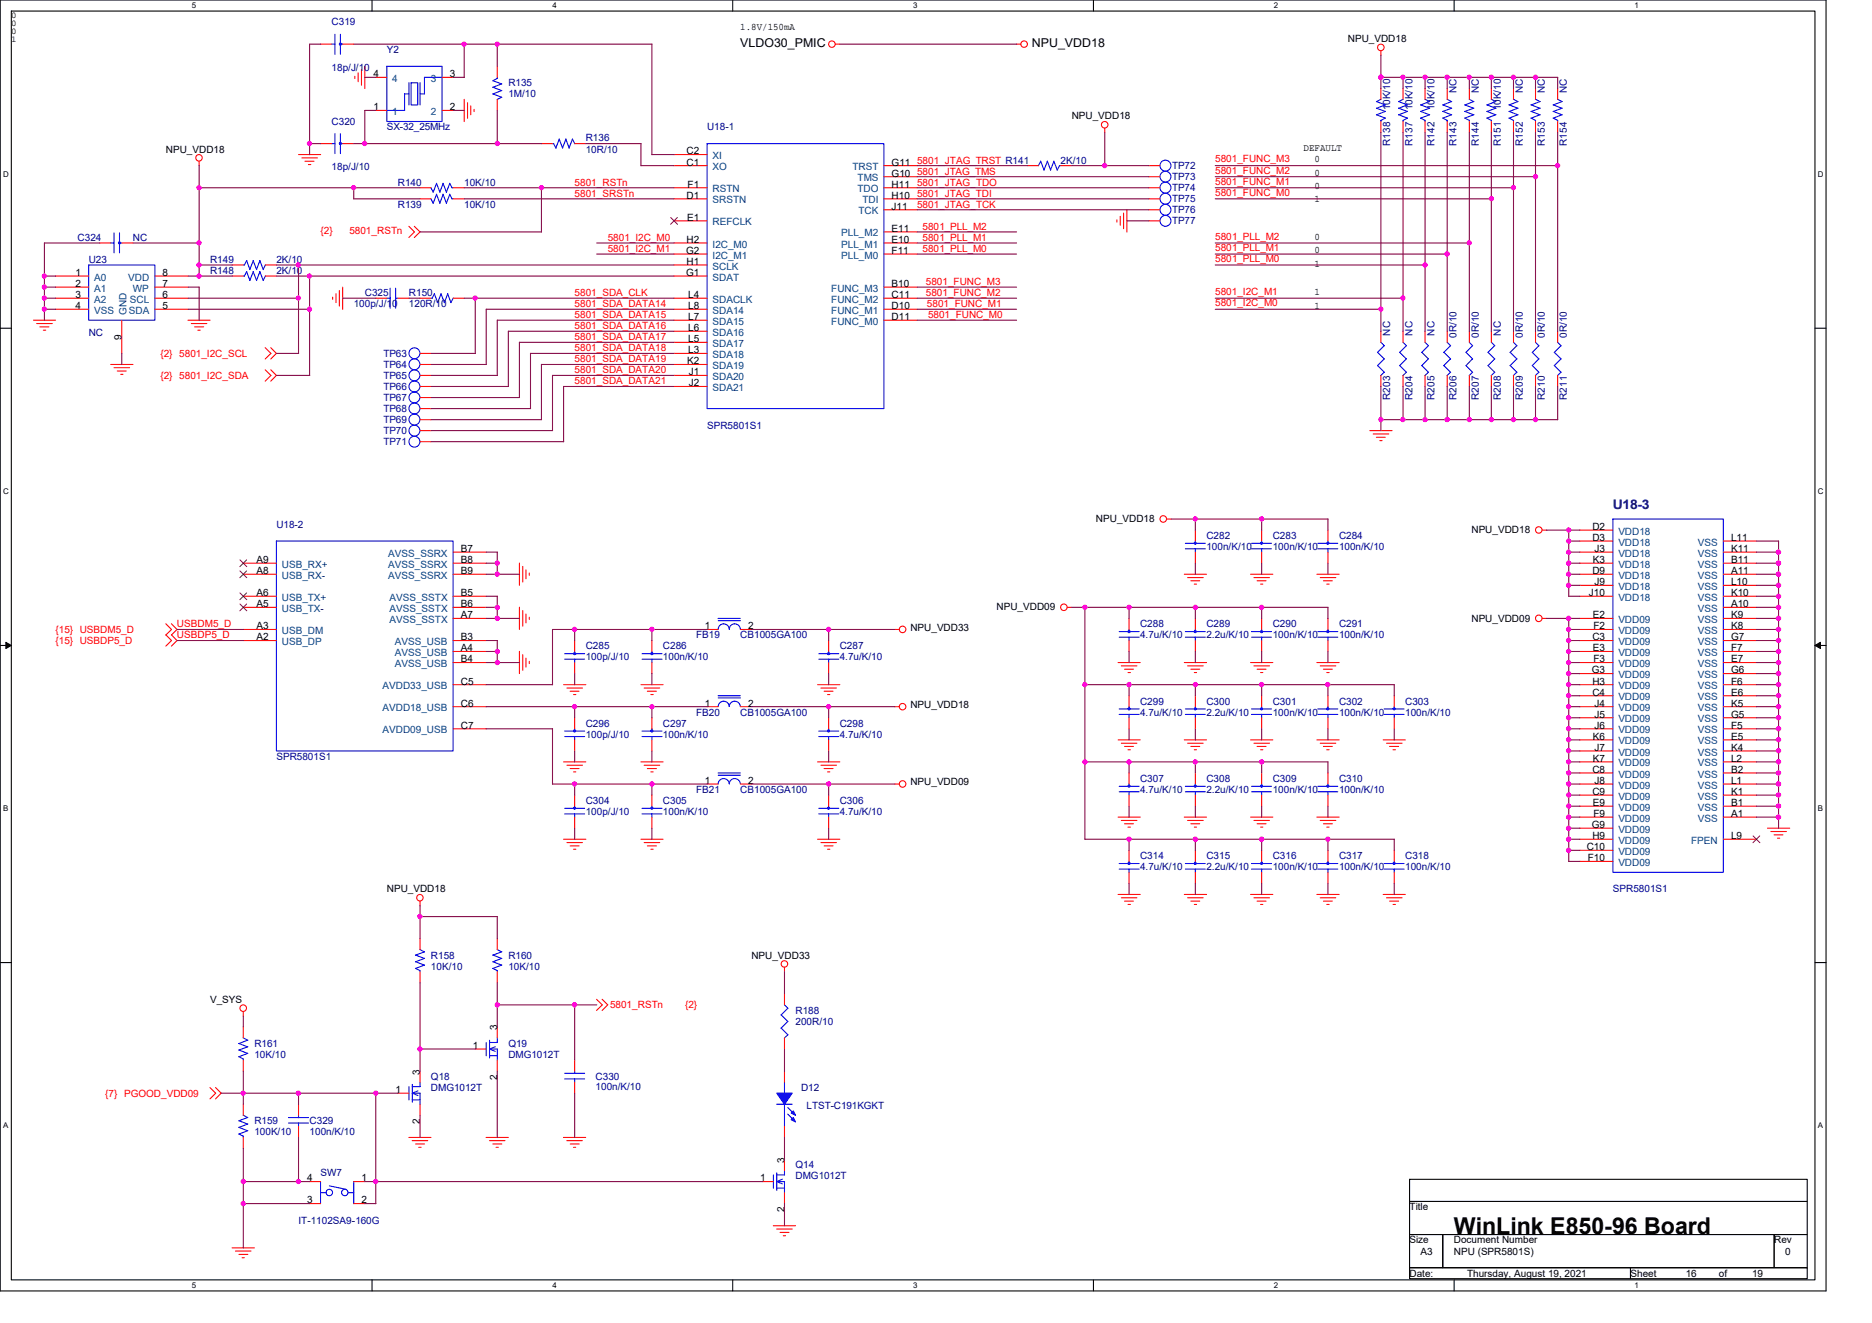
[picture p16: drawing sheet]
<svg xmlns="http://www.w3.org/2000/svg" width="297mm" height="210mm" viewBox="0 0 297 210" stroke-linecap="round" stroke-linejoin="round" font-family="sans-serif">
<defs><g id="words">
<text font-size="3.7" x="230.7" y="195.9">WinLink E850-96 Board</text>
<text font-size="2.1" fill="#000080" x="255.9" y="80.8">U18-3</text>
<g font-size="1.9">
<text x="117.5" y="7.5">VLDO30_PMIC</text>
<text x="163.7" y="7.5">NPU_VDD18</text>
</g>
<g font-size="1.6" fill="#000080">
<text x="52.6" y="4">C319</text>
<text x="52.6" y="11.2">18p/J/10</text>
<text x="61.4" y="8.4">Y2</text>
<text x="80.7" y="13.7">R135</text>
<text x="80.7" y="15.5">1M/10</text>
<text x="220.6" y="17.5" transform="rotate(-90 220.6 17.5)">10K/10</text>
<text x="224.1" y="17.5" transform="rotate(-90 224.1 17.5)">10K/10</text>
<text x="227.6" y="17.5" transform="rotate(-90 227.6 17.5)">10K/10</text>
<text x="231.1" y="14.7" transform="rotate(-90 231.1 14.7)">NC</text>
<text x="234.6" y="14.7" transform="rotate(-90 234.6 14.7)">NC</text>
<text x="238.1" y="17.5" transform="rotate(-90 238.1 17.5)">10K/10</text>
<text x="241.6" y="14.7" transform="rotate(-90 241.6 14.7)">NC</text>
<text x="245.1" y="14.7" transform="rotate(-90 245.1 14.7)">NC</text>
<text x="248.6" y="14.7" transform="rotate(-90 248.6 14.7)">NC</text>
<text x="52.6" y="19.8">C320</text>
<text x="61.4" y="20.7">SX-32_25MHz</text>
<text x="92.9" y="22.5">R136</text>
<text x="112.2" y="20.7">U18-1</text>
<text x="220.6" y="23.1" transform="rotate(-90 220.6 23.1)">R138</text>
<text x="224.1" y="23.1" transform="rotate(-90 224.1 23.1)">R137</text>
<text x="227.6" y="23.1" transform="rotate(-90 227.6 23.1)">R142</text>
<text x="231.1" y="23.1" transform="rotate(-90 231.1 23.1)">R143</text>
<text x="234.6" y="23.1" transform="rotate(-90 234.6 23.1)">R144</text>
<text x="238.1" y="23.1" transform="rotate(-90 238.1 23.1)">R151</text>
<text x="241.6" y="23.1" transform="rotate(-90 241.6 23.1)">R152</text>
<text x="245.1" y="23.1" transform="rotate(-90 245.1 23.1)">R153</text>
<text x="248.6" y="23.1" transform="rotate(-90 248.6 23.1)">R154</text>
<text x="52.6" y="27">18p/J/10</text>
<text x="63.1" y="29.5">R140</text>
<text x="73.7" y="29.5">10K/10</text>
<text x="92.9" y="24.2">10R/10</text>
<text x="168.3" y="26">2K/10</text>
<text x="186" y="26.8">TP72</text>
<text x="186" y="28.6">TP73</text>
<text x="63.1" y="33">R139</text>
<text x="73.7" y="33">10K/10</text>
<text x="186" y="30.3">TP74</text>
<text x="186" y="32.1">TP75</text>
<text x="186" y="33.8">TP76</text>
<text x="186" y="35.6">TP77</text>
<text x="12.3" y="38.2">C324</text>
<text x="14.1" y="41.7">U23</text>
<text x="21.1" y="38.2">NC</text>
<text x="33.3" y="41.7">R149</text>
<text x="43.9" y="41.7">2K/10</text>
<text x="33.3" y="43.5">R148</text>
<text x="43.9" y="43.5">2K/10</text>
<text x="57.9" y="47">C325</text>
<text x="64.9" y="47">R150</text>
<text x="14.1" y="53.3">NC</text>
<text x="56.1" y="48.7">100p/J/10</text>
<text x="64.9" y="48.7">120R/10</text>
<text x="220.6" y="53.3" transform="rotate(-90 220.6 53.3)">NC</text>
<text x="224.1" y="53.3" transform="rotate(-90 224.1 53.3)">NC</text>
<text x="227.6" y="53.3" transform="rotate(-90 227.6 53.3)">NC</text>
<text x="231.1" y="53.6" transform="rotate(-90 231.1 53.6)">0R/10</text>
<text x="234.6" y="53.6" transform="rotate(-90 234.6 53.6)">0R/10</text>
<text x="238.1" y="53.3" transform="rotate(-90 238.1 53.3)">NC</text>
<text x="241.6" y="53.6" transform="rotate(-90 241.6 53.6)">0R/10</text>
<text x="245.1" y="53.6" transform="rotate(-90 245.1 53.6)">0R/10</text>
<text x="248.6" y="53.6" transform="rotate(-90 248.6 53.6)">0R/10</text>
<text x="60.9" y="56.6">TP63</text>
<text x="60.9" y="58.4">TP64</text>
<text x="60.9" y="60.1">TP65</text>
<text x="60.9" y="61.9">TP66</text>
<text x="60.9" y="63.6">TP67</text>
<text x="60.9" y="65.4">TP68</text>
<text x="220.6" y="63.5" transform="rotate(-90 220.6 63.5)">R203</text>
<text x="224.1" y="63.5" transform="rotate(-90 224.1 63.5)">R204</text>
<text x="227.6" y="63.5" transform="rotate(-90 227.6 63.5)">R205</text>
<text x="231.1" y="63.5" transform="rotate(-90 231.1 63.5)">R206</text>
<text x="234.6" y="63.5" transform="rotate(-90 234.6 63.5)">R207</text>
<text x="238.1" y="63.5" transform="rotate(-90 238.1 63.5)">R208</text>
<text x="241.6" y="63.5" transform="rotate(-90 241.6 63.5)">R209</text>
<text x="245.1" y="63.5" transform="rotate(-90 245.1 63.5)">R210</text>
<text x="248.6" y="63.5" transform="rotate(-90 248.6 63.5)">R211</text>
<text x="60.9" y="67.1">TP69</text>
<text x="60.9" y="68.9">TP70</text>
<text x="60.9" y="70.7">TP71</text>
<text x="112.2" y="68">SPR5801S1</text>
<text x="43.9" y="83.8">U18-2</text>
<text x="191.4" y="85.6">C282</text>
<text x="191.4" y="87.3">100n/K/10</text>
<text x="201.9" y="85.6">C283</text>
<text x="201.9" y="87.3">100n/K/10</text>
<text x="212.5" y="85.6">C284</text>
<text x="212.5" y="87.3">100n/K/10</text>
<text x="110.5" y="101.3">FB19</text>
<text x="117.5" y="101.3">CB1005GA100</text>
<text x="180.9" y="99.6">C288</text>
<text x="180.9" y="101.3">4.7u/K/10</text>
<text x="191.4" y="99.6">C289</text>
<text x="191.4" y="101.3">2.2u/K/10</text>
<text x="201.9" y="99.6">C290</text>
<text x="201.9" y="101.3">100n/K/10</text>
<text x="212.5" y="99.6">C291</text>
<text x="212.5" y="101.3">100n/K/10</text>
<text x="92.9" y="103.1">C285</text>
<text x="92.9" y="104.8">100p/J/10</text>
<text x="105.2" y="103.1">C286</text>
<text x="105.2" y="104.8">100n/K/10</text>
<text x="133.2" y="103.1">C287</text>
<text x="133.2" y="104.8">4.7u/K/10</text>
<text x="110.5" y="113.6">FB20</text>
<text x="117.5" y="113.6">CB1005GA100</text>
<text x="180.9" y="111.8">C299</text>
<text x="180.9" y="113.6">4.7u/K/10</text>
<text x="191.4" y="111.8">C300</text>
<text x="191.4" y="113.6">2.2u/K/10</text>
<text x="201.9" y="111.8">C301</text>
<text x="201.9" y="113.6">100n/K/10</text>
<text x="212.5" y="111.8">C302</text>
<text x="212.5" y="113.6">100n/K/10</text>
<text x="223" y="111.8">C303</text>
<text x="223" y="113.6">100n/K/10</text>
<text x="92.9" y="115.3">C296</text>
<text x="92.9" y="117.1">100p/J/10</text>
<text x="105.2" y="115.3">C297</text>
<text x="105.2" y="117.1">100n/K/10</text>
<text x="133.2" y="115.3">C298</text>
<text x="133.2" y="117.1">4.7u/K/10</text>
<text x="43.9" y="120.6">SPR5801S1</text>
<text x="110.5" y="125.9">FB21</text>
<text x="117.5" y="125.9">CB1005GA100</text>
<text x="180.9" y="124.1">C307</text>
<text x="180.9" y="125.9">4.7u/K/10</text>
<text x="191.4" y="124.1">C308</text>
<text x="191.4" y="125.9">2.2u/K/10</text>
<text x="201.9" y="124.1">C309</text>
<text x="201.9" y="125.9">100n/K/10</text>
<text x="212.5" y="124.1">C310</text>
<text x="212.5" y="125.9">100n/K/10</text>
<text x="92.9" y="127.6">C304</text>
<text x="92.9" y="129.4">100p/J/10</text>
<text x="105.2" y="127.6">C305</text>
<text x="105.2" y="129.4">100n/K/10</text>
<text x="133.2" y="127.6">C306</text>
<text x="133.2" y="129.4">4.7u/K/10</text>
<text x="180.9" y="136.4">C314</text>
<text x="191.4" y="136.4">C315</text>
<text x="201.9" y="136.4">C316</text>
<text x="212.5" y="136.4">C317</text>
<text x="223" y="136.4">C318</text>
<text x="180.9" y="138.1">4.7u/K/10</text>
<text x="191.4" y="138.1">2.2u/K/10</text>
<text x="201.9" y="138.1">100n/K/10</text>
<text x="212.5" y="138.1">100n/K/10</text>
<text x="223" y="138.1">100n/K/10</text>
<text x="255.9" y="141.6">SPR5801S1</text>
<text x="68.4" y="152.1">R158</text>
<text x="68.4" y="153.9">10K/10</text>
<text x="80.7" y="152.1">R160</text>
<text x="80.7" y="153.9">10K/10</text>
<text x="126.2" y="160.9">R188</text>
<text x="40.4" y="166.2">R161</text>
<text x="40.4" y="167.9">10K/10</text>
<text x="80.7" y="166.2">Q19</text>
<text x="80.7" y="167.9">DMG1012T</text>
<text x="126.2" y="162.7">200R/10</text>
<text x="68.4" y="171.4">Q18</text>
<text x="68.4" y="173.2">DMG1012T</text>
<text x="94.5" y="171.4">C330</text>
<text x="94.5" y="173">100n/K/10</text>
<text x="127.1" y="173.2">D12</text>
<text x="40.4" y="178.4">R159</text>
<text x="49.1" y="178.4">C329</text>
<text x="128" y="176">LTST-C191KGKT</text>
<text x="40.4" y="180.2">100K/10</text>
<text x="49.1" y="180.2">100n/K/10</text>
<text x="126.2" y="185.4">Q14</text>
<text x="50.9" y="186.7">SW7</text>
<text x="126.2" y="187.2">DMG1012T</text>
<text x="47.4" y="194.2">IT-1102SA9-160G</text>
</g>
<g font-size="1.6">
<text x="117.5" y="4.8">1.8V/150mA</text>
<text x="213.9" y="6.7">NPU_VDD18</text>
<text x="59.3" y="17.5">1</text>
<text x="59.3" y="12.3">4</text>
<text x="71.4" y="17.5">2</text>
<text x="71.4" y="12.3">3</text>
<text x="170" y="18.9">NPU_VDD18</text>
<text x="26.3" y="24.2">NPU_VDD18</text>
<text x="108.9" y="24.5">C2</text>
<text x="108.9" y="26.3">C1</text>
<text x="109.1" y="29.8">F1</text>
<text x="141.5" y="29.8">H11</text>
<text x="141.5" y="28">G10</text>
<text x="141.5" y="26.3">G11</text>
<text x="206.9" y="24">DEFAULT</text>
<text x="208.6" y="25.8">0</text>
<text x="208.6" y="27.9">0</text>
<text x="108.9" y="31.5">D1</text>
<text x="109" y="35">E1</text>
<text x="141.5" y="33.3">J11</text>
<text x="141.5" y="31.5">H10</text>
<text x="208.6" y="30">0</text>
<text x="208.6" y="32.1">1</text>
<text x="108.9" y="40.3">G2</text>
<text x="108.9" y="38.5">H2</text>
<text x="141.5" y="40.3">F11</text>
<text x="141.5" y="38.5">E10</text>
<text x="141.5" y="36.8">E11</text>
<text x="208.6" y="38.1">0</text>
<text x="208.6" y="40.2">0</text>
<text x="12" y="43.8">1</text>
<text x="12" y="45.6">2</text>
<text x="12" y="47.3">3</text>
<text x="25.8" y="47.3">6</text>
<text x="25.8" y="45.6">7</text>
<text x="25.8" y="43.8">8</text>
<text x="108.9" y="43.8">G1</text>
<text x="108.9" y="42">H1</text>
<text x="109.2" y="47.3">L4</text>
<text x="141.5" y="47.3">C11</text>
<text x="141.5" y="45.6">B10</text>
<text x="208.6" y="42.3">1</text>
<text x="208.6" y="46.8">1</text>
<text x="12" y="49.1">4</text>
<text x="19.3" y="53.9" transform="rotate(-90 19.3 53.9)">9</text>
<text x="25.8" y="49.1">5</text>
<text x="109.2" y="49.1">L8</text>
<text x="109.2" y="50.8">L7</text>
<text x="109.2" y="52.6">L6</text>
<text x="141.5" y="50.8">D11</text>
<text x="141.5" y="49.1">D10</text>
<text x="208.6" y="49">1</text>
<text x="109" y="57.8">K2</text>
<text x="109.2" y="54.3">L5</text>
<text x="109.2" y="56.1">L3</text>
<text x="109.3" y="59.6">J1</text>
<text x="109.3" y="61.3">J2</text>
<text x="173.9" y="82.9">NPU_VDD18</text>
<text x="40.7" y="89.4">A9</text>
<text x="73.1" y="87.6">B7</text>
<text x="73.1" y="89.4">B8</text>
<text x="233.5" y="84.7">NPU_VDD18</text>
<text x="252.7" y="84.1">D2</text>
<text x="252.7" y="85.9">D3</text>
<text x="252.7" y="89.4">K3</text>
<text x="253" y="87.6">J3</text>
<text x="274.7" y="89.4">B11</text>
<text x="274.7" y="87.6">K11</text>
<text x="274.7" y="85.9">L11</text>
<text x="40.7" y="91.1">A8</text>
<text x="40.7" y="94.6">A6</text>
<text x="73.1" y="94.6">B5</text>
<text x="73.1" y="91.1">B9</text>
<text x="252.1" y="94.6">J10</text>
<text x="252.7" y="91.1">D9</text>
<text x="253" y="92.9">J9</text>
<text x="274.7" y="94.6">K10</text>
<text x="274.7" y="92.9">L10</text>
<text x="274.7" y="91.1">A11</text>
<text x="40.7" y="101.6">A2</text>
<text x="40.7" y="99.9">A3</text>
<text x="40.7" y="96.4">A5</text>
<text x="73.1" y="101.6">B3</text>
<text x="73.1" y="96.4">B6</text>
<text x="73.1" y="98.1">A7</text>
<text x="111.8" y="99.9">1</text>
<text x="118.7" y="99.9">2</text>
<text x="144.5" y="100.1">NPU_VDD33</text>
<text x="158.1" y="96.8">NPU_VDD09</text>
<text x="233.5" y="98.7">NPU_VDD09</text>
<text x="252.7" y="101.6">C3</text>
<text x="252.7" y="98.1">E2</text>
<text x="252.8" y="99.9">F2</text>
<text x="274.7" y="101.6">G7</text>
<text x="274.7" y="99.9">K8</text>
<text x="274.7" y="98.1">K9</text>
<text x="274.7" y="96.4">A10</text>
<text x="73.1" y="103.4">A4</text>
<text x="73.1" y="105.1">B4</text>
<text x="252.6" y="106.9">G3</text>
<text x="252.7" y="103.4">E3</text>
<text x="252.8" y="105.1">F3</text>
<text x="274.7" y="106.9">G6</text>
<text x="274.7" y="105.1">E7</text>
<text x="274.7" y="103.4">F7</text>
<text x="73.1" y="112.1">C6</text>
<text x="73.1" y="108.6">C5</text>
<text x="111.8" y="112.1">1</text>
<text x="118.7" y="112.1">2</text>
<text x="144.5" y="112.4">NPU_VDD18</text>
<text x="252.7" y="108.6">H3</text>
<text x="252.7" y="110.4">C4</text>
<text x="253" y="112.1">J4</text>
<text x="253" y="113.9">J5</text>
<text x="274.7" y="113.9">G5</text>
<text x="274.7" y="112.1">K5</text>
<text x="274.7" y="110.4">E6</text>
<text x="274.7" y="108.6">F6</text>
<text x="73.1" y="115.7">C7</text>
<text x="252.7" y="117.4">K6</text>
<text x="253" y="115.7">J6</text>
<text x="253" y="119.2">J7</text>
<text x="274.7" y="119.2">K4</text>
<text x="274.7" y="117.4">E5</text>
<text x="274.7" y="115.7">F5</text>
<text x="111.8" y="124.4">1</text>
<text x="118.7" y="124.4">2</text>
<text x="144.5" y="124.6">NPU_VDD09</text>
<text x="252.7" y="122.7">C8</text>
<text x="252.7" y="120.9">K7</text>
<text x="253" y="124.4">J8</text>
<text x="274.7" y="124.4">L1</text>
<text x="274.7" y="122.7">B2</text>
<text x="274.7" y="120.9">L2</text>
<text x="252.6" y="131.4">G9</text>
<text x="252.7" y="126.2">C9</text>
<text x="252.7" y="127.9">E9</text>
<text x="252.8" y="129.7">F9</text>
<text x="274.7" y="129.7">A1</text>
<text x="274.7" y="127.9">B1</text>
<text x="274.7" y="126.2">K1</text>
<text x="251.8" y="134.9">C10</text>
<text x="251.9" y="136.7">F10</text>
<text x="252.7" y="133.2">H9</text>
<text x="274.7" y="133.2">L9</text>
<text x="61.4" y="141.6">NPU_VDD18</text>
<text x="119.2" y="152.1">NPU_VDD33</text>
<text x="33.3" y="159.2">V_SYS</text>
<text x="75" y="166.5">1</text>
<text x="78.9" y="163.5" transform="rotate(-90 78.9 163.5)">3</text>
<text x="62.8" y="173.5">1</text>
<text x="66.6" y="170.5" transform="rotate(-90 66.6 170.5)">3</text>
<text x="78.9" y="171.3" transform="rotate(-90 78.9 171.3)">2</text>
<text x="66.6" y="178.4" transform="rotate(-90 66.6 178.4)">2</text>
<text x="124.5" y="184.6" transform="rotate(-90 124.5 184.6)">3</text>
<text x="48.7" y="191">3</text>
<text x="48.7" y="187.5">4</text>
<text x="57.4" y="191">2</text>
<text x="57.4" y="187.5">1</text>
<text x="120.6" y="187.5">1</text>
<text x="124.5" y="192.4" transform="rotate(-90 124.5 192.4)">2</text>
<text x="223.7" y="192.1">Title</text>
<text x="223.7" y="197.4">Size</text>
<text x="230.7" y="197.4">Document Number</text>
<text x="281.5" y="197.4">Rev</text>
<text x="223.7" y="202.6">Date:</text>
<text x="225.4" y="199.1">A3</text>
<text x="230.7" y="199.1">NPU (SPR5801S)</text>
<text x="232.8" y="202.6">Thursday, August 19, 2021</text>
<text x="258.7" y="202.6">Sheet</text>
<text x="267.5" y="202.6">16</text>
<text x="272.8" y="202.6">of</text>
<text x="278" y="202.6">19</text>
<text x="283.3" y="199.1">0</text>
</g>
<g font-size="1.6" fill="#004080">
<text x="62.2" y="13">4</text>
<text x="68.4" y="13">3</text>
<text x="62.2" y="18.2">1</text>
<text x="68.4" y="18.2">2</text>
<text x="113.1" y="25.3">XI</text>
<text x="113.1" y="27">XO</text>
<text x="135.3" y="27">TRST</text>
<text x="136.1" y="28.8">TMS</text>
<text x="113.1" y="30.5">RSTN</text>
<text x="113.1" y="32.3">SRSTN</text>
<text x="113.1" y="35.8">REFCLK</text>
<text x="136.1" y="30.5">TDO</text>
<text x="136.2" y="34">TCK</text>
<text x="136.8" y="32.3">TDI</text>
<text x="113.1" y="39.3">I2C_M0</text>
<text x="113.1" y="41">I2C_M1</text>
<text x="133.5" y="41">PLL_M0</text>
<text x="133.5" y="39.3">PLL_M1</text>
<text x="133.5" y="37.5">PLL_M2</text>
<text x="14.9" y="44.5">A0</text>
<text x="14.9" y="46.3">A1</text>
<text x="20.4" y="44.5">VDD</text>
<text x="21.1" y="46.3">WP</text>
<text x="113.1" y="42.8">SCLK</text>
<text x="113.1" y="44.5">SDAT</text>
<text x="131.9" y="46.3">FUNC_M3</text>
<text x="14.9" y="48">A2</text>
<text x="14.9" y="49.8">VSS</text>
<text x="20.1" y="50" transform="rotate(-90 20.1 50)">GND</text>
<text x="20.4" y="49.8">SDA</text>
<text x="20.6" y="48">SCL</text>
<text x="113.1" y="48">SDACLK</text>
<text x="113.1" y="49.8">SDA14</text>
<text x="113.1" y="51.5">SDA15</text>
<text x="113.1" y="53.3">SDA16</text>
<text x="131.9" y="51.5">FUNC_M0</text>
<text x="131.9" y="49.8">FUNC_M1</text>
<text x="131.9" y="48">FUNC_M2</text>
<text x="113.1" y="55.1">SDA17</text>
<text x="113.1" y="56.8">SDA18</text>
<text x="113.1" y="58.6">SDA19</text>
<text x="113.1" y="60.3">SDA20</text>
<text x="113.1" y="62.1">SDA21</text>
<text x="61.6" y="88.3">AVSS_SSRX</text>
<text x="256.8" y="84.9">VDD18</text>
<text x="256.8" y="86.6">VDD18</text>
<text x="256.8" y="88.3">VDD18</text>
<text x="269.4" y="88.3">VSS</text>
<text x="269.4" y="86.6">VSS</text>
<text x="44.7" y="90.1">USB_RX+</text>
<text x="44.7" y="91.9">USB_RX-</text>
<text x="44.7" y="95.4">USB_TX+</text>
<text x="61.6" y="90.1">AVSS_SSRX</text>
<text x="61.6" y="91.9">AVSS_SSRX</text>
<text x="61.8" y="95.4">AVSS_SSTX</text>
<text x="256.8" y="90.1">VDD18</text>
<text x="256.8" y="91.9">VDD18</text>
<text x="256.8" y="93.6">VDD18</text>
<text x="256.8" y="95.4">VDD18</text>
<text x="269.4" y="95.4">VSS</text>
<text x="269.4" y="93.6">VSS</text>
<text x="269.4" y="91.9">VSS</text>
<text x="269.4" y="90.1">VSS</text>
<text x="44.7" y="100.6">USB_DM</text>
<text x="44.7" y="97.1">USB_TX-</text>
<text x="61.8" y="97.1">AVSS_SSTX</text>
<text x="61.8" y="98.9">AVSS_SSTX</text>
<text x="256.8" y="98.9">VDD09</text>
<text x="256.8" y="100.6">VDD09</text>
<text x="269.4" y="100.6">VSS</text>
<text x="269.4" y="98.9">VSS</text>
<text x="269.4" y="97.1">VSS</text>
<text x="44.7" y="102.4">USB_DP</text>
<text x="62.6" y="102.4">AVSS_USB</text>
<text x="62.6" y="104.1">AVSS_USB</text>
<text x="62.6" y="105.9">AVSS_USB</text>
<text x="256.8" y="102.4">VDD09</text>
<text x="256.8" y="104.1">VDD09</text>
<text x="256.8" y="105.9">VDD09</text>
<text x="256.8" y="107.6">VDD09</text>
<text x="269.4" y="107.6">VSS</text>
<text x="269.4" y="105.9">VSS</text>
<text x="269.4" y="104.1">VSS</text>
<text x="269.4" y="102.4">VSS</text>
<text x="60.7" y="112.9">AVDD18_USB</text>
<text x="60.7" y="109.4">AVDD33_USB</text>
<text x="256.8" y="109.4">VDD09</text>
<text x="256.8" y="111.1">VDD09</text>
<text x="256.8" y="112.9">VDD09</text>
<text x="269.4" y="112.9">VSS</text>
<text x="269.4" y="111.1">VSS</text>
<text x="269.4" y="109.4">VSS</text>
<text x="60.7" y="116.4">AVDD09_USB</text>
<text x="256.8" y="114.6">VDD09</text>
<text x="256.8" y="116.4">VDD09</text>
<text x="256.8" y="118.2">VDD09</text>
<text x="256.8" y="119.9">VDD09</text>
<text x="269.4" y="119.9">VSS</text>
<text x="269.4" y="118.2">VSS</text>
<text x="269.4" y="116.4">VSS</text>
<text x="269.4" y="114.6">VSS</text>
<text x="256.8" y="121.6">VDD09</text>
<text x="256.8" y="123.4">VDD09</text>
<text x="256.8" y="125.2">VDD09</text>
<text x="269.4" y="125.2">VSS</text>
<text x="269.4" y="123.4">VSS</text>
<text x="269.4" y="121.6">VSS</text>
<text x="256.8" y="126.9">VDD09</text>
<text x="256.8" y="128.7">VDD09</text>
<text x="256.8" y="130.4">VDD09</text>
<text x="269.4" y="130.4">VSS</text>
<text x="269.4" y="128.7">VSS</text>
<text x="269.4" y="126.9">VSS</text>
<text x="256.8" y="132.2">VDD09</text>
<text x="256.8" y="133.9">VDD09</text>
<text x="256.8" y="135.7">VDD09</text>
<text x="256.8" y="137.4">VDD09</text>
<text x="268.3" y="133.9">FPEN</text>
</g>
<g font-size="1.6" fill="#f00">
<text x="91.2" y="29.5">5801_RSTn</text>
<text x="145.5" y="27.7">5801_JTAG_TMS</text>
<text x="145.5" y="26">5801_JTAG_TRST R141</text>
<text x="145.5" y="29.5">5801_JTAG_TDO</text>
<text x="192.8" y="29.3">5801_FUNC_M1</text>
<text x="192.8" y="25.8">5801_FUNC_M3</text>
<text x="192.8" y="27.5">5801_FUNC_M2</text>
<text x="91.2" y="31.2">5801_SRSTn</text>
<text x="145.5" y="33">5801_JTAG_TCK</text>
<text x="145.5" y="31.2">5801_JTAG_TDI</text>
<text x="192.8" y="31.1">5801_FUNC_M0</text>
<text x="50.9" y="37.2">{2}</text>
<text x="55.4" y="37.2">5801_RSTn</text>
<text x="96.4" y="38.2">5801_I2C_M0</text>
<text x="96.4" y="40">5801_I2C_M1</text>
<text x="146.4" y="38.2">5801_PLL_M1</text>
<text x="146.4" y="40">5801_PLL_M0</text>
<text x="146.4" y="36.5">5801_PLL_M2</text>
<text x="192.8" y="41.5">5801_PLL_M0</text>
<text x="192.8" y="38.1">5801_PLL_M2</text>
<text x="192.8" y="39.8">5801_PLL_M1</text>
<text x="91.2" y="47">5801_SDA_CLK</text>
<text x="146.9" y="45.2">5801_FUNC_M3</text>
<text x="146.9" y="47">5801_FUNC_M2</text>
<text x="192.8" y="46.8">5801_I2C_M1</text>
<text x="91.2" y="48.7">5801_SDA_DATA14</text>
<text x="91.2" y="54">5801_SDA_DATA17</text>
<text x="91.2" y="52.2">5801_SDA_DATA16</text>
<text x="91.2" y="50.5">5801_SDA_DATA15</text>
<text x="147.1" y="48.7">5801_FUNC_M1</text>
<text x="147.3" y="50.5">5801_FUNC_M0</text>
<text x="192.8" y="48.6">5801_I2C_M0</text>
<text x="25.5" y="56.6">{2} 5801_I2C_SCL</text>
<text x="91.2" y="59.3">5801_SDA_DATA20</text>
<text x="91.2" y="55.8">5801_SDA_DATA18</text>
<text x="91.2" y="57.5">5801_SDA_DATA19</text>
<text x="25.5" y="60.1">{2} 5801_I2C_SDA</text>
<text x="91.2" y="61">5801_SDA_DATA21</text>
<text x="8.8" y="100.4">{15} USBDM5_D</text>
<text x="28.1" y="101.3">USBDP5_D</text>
<text x="28.1" y="99.6">USBDM5_D</text>
<text x="8.8" y="102.2">{15} USBDP5_D</text>
<text x="96.8" y="160">5801_RSTn</text>
<text x="108.7" y="160">{2}</text>
<text x="16.7" y="174.1">{7} PGOOD_VDD09</text>
</g>
<g font-size="1.4">
<text x="1.8" y="2.9">0</text>
<text x="1.8" y="4.1">0</text>
<text x="1.8" y="5.4">0</text>
<text x="1.8" y="6.6">1</text>
</g>
<g font-size="1.3">
<text x="30.4" y="1.3">5</text>
<text x="87.6" y="1.3">4</text>
<text x="144.9" y="1.3">3</text>
<text x="202.1" y="1.3">2</text>
<text x="259.4" y="1.3">1</text>
<text x=".5" y="28">D</text>
<text x="288.4" y="28">D</text>
<text x=".5" y="78.4">C</text>
<text x="288.4" y="78.4">C</text>
<text x=".5" y="128.7">B</text>
<text x="288.4" y="128.7">B</text>
<text x=".5" y="179.1">A</text>
<text x="288.4" y="179.1">A</text>
<text x="30.4" y="204.4">5</text>
<text x="87.6" y="204.4">4</text>
<text x="144.9" y="204.4">3</text>
<text x="202.1" y="204.4">2</text>
<text x="259.4" y="204.4">1</text>
</g>
</g></defs>
<path d="M0 0h289.7v204.9h-289.7zM1.8 1.8h286.2v201.3h-286.2z" fill="none" stroke="#000" stroke-width=".17"/>
<g fill="#fff">
<path d="M30.4 .2h.7v1.4h-.7z"/>
<path d="M30.4 203.3h.7v1.4h-.7z"/>
</g>
<path d="M59 0v1.8M59 203.1v1.8" fill="none" stroke="#000" stroke-width=".17"/>
<g fill="#fff">
<path d="M87.6 .2h.7v1.4h-.7z"/>
<path d="M87.6 203.3h.7v1.4h-.7z"/>
</g>
<path d="M116.3 0v1.8M116.3 203.1v1.8" fill="none" stroke="#000" stroke-width=".17"/>
<g fill="#fff">
<path d="M144.9 .2h.7v1.4h-.7z"/>
<path d="M144.9 203.3h.7v1.4h-.7z"/>
</g>
<path d="M173.5 0v1.8M173.5 203.1v1.8" fill="none" stroke="#000" stroke-width=".17"/>
<g fill="#fff">
<path d="M202.1 .2h.7v1.4h-.7z"/>
<path d="M202.1 203.3h.7v1.4h-.7z"/>
</g>
<path d="M230.7 0v1.8M230.7 203.1v1.8" fill="none" stroke="#000" stroke-width=".17"/>
<g fill="#fff">
<path d="M259.4 .2h.6v1.4h-.6z"/>
<path d="M259.4 203.3h.6v1.4h-.6z"/>
<path d="M.5 26.9h.9v1.4h-.9z"/>
<path d="M288.4 26.9h.9v1.4h-.9z"/>
<path d="M.5 77.3h.9v1.4h-.9z"/>
<path d="M288.4 77.3h.9v1.4h-.9z"/>
</g>
<path d="M0 52.1h1.8M288 52.1h1.7" fill="none" stroke="#000" stroke-width=".17"/>
<g fill="#fff">
<path d="M.5 127.6h.8v1.4h-.8z"/>
<path d="M288.4 127.6h.9v1.4h-.9z"/>
</g>
<path d="M0 102.4h1.8M288 102.4h1.7" fill="none" stroke="#000" stroke-width=".17"/>
<path d="M.9 101.9l.9 .5-.9 .5zM288 102.4l.9-.5v1z" fill="#000" stroke="#000" stroke-width=".16"/>
<g fill="#fff">
<path d="M.5 177.9h.8v1.4h-.8z"/>
<path d="M288.4 177.9h.9v1.4h-.9z"/>
</g>
<path d="M0 152.8h1.8M288 152.8h1.7M223.7 187.2h63.1v3.5h-63.1zM223.7 190.7h63.1v5.2h-63.1zM223.7 195.9h5.2v5.3h-5.2zM228.9 195.9h52.6v5.3h-52.6zM281.5 195.9h5.3v5.3h-5.3zM223.7 201.2h35v1.7h-35zM258.7 201.2h28.1v1.7h-28.1z" fill="none" stroke="#000" stroke-width=".17"/>
<g fill="none" stroke="#f00" stroke-width=".17">
<path d="M50.9 7h1.7M54.4 7h1.7M56.3 12.1v.4M56.8 11.6v1.4M57.4 11v2.5M57.9 10.5v3.6M59.6 17.5h1.8M59.6 12.3h1.8M70.1 17.5h1.8M70.1 12.3h1.8M73.7 15.8v3.5M74.2 16.3v2.5"/>
<path d="M74.7 16.8v1.4M75.2 17.4v.3M78.9 10.5v1.8M78.9 15.8v1.7M132.5 7h.8M161.3 7h.7M219.1 14v1.8M219.1 19.3v1.7M219.1 8.1v.7M222.6 14v1.8M222.6 19.3v1.7M226.1 14v1.8"/>
<path d="M226.1 19.3v1.7M229.6 14v1.8M229.6 19.3v1.7M233.1 14v1.8M233.1 19.3v1.7M236.6 14v1.8M236.6 19.3v1.7M240.2 14v1.8M240.2 19.3v1.7M243.6 14v1.8M243.6 19.3v1.7M247.2 14v1.8"/>
<path d="M247.2 19.3v1.7M15.8 38.6h1.8M19.3 38.6h1.8M31.6 25.6v.7M47.4 24.5h3.5M47.9 25.1h2.5M48.4 25.6h1.4M48.9 26.1h.4M50.9 22.8h1.7M54.4 22.8h1.7M64.9 35.9l.9 .9-.9 .9M65.7 35.9l1 .9-1 .9"/>
<path d="M66.7 31.6h1.7M66.7 29.8h1.7M71.9 31.6h1.8M71.9 29.8h1.8M85.9 22.8h1.8M91.2 22.8h1.7M107 24.5h5.2M107 31.6h5.2M107 38.6h5.2M107 26.3h5.2M107 29.8h5.2M107 35.1h5.2"/>
<path d="M140.2 31.6h5.3M140.2 38.6h5.3M140.2 26.3h5.3M140.2 28h5.3M140.2 29.8h5.3M140.2 36.8h5.3M140.2 33.3h5.3M163 26.3h1.8M168.3 26.3h1.7M175.3 20.3v.8M177.2 34.9v.3M177.8 34.3v1.5"/>
<path d="M178.3 33.8v2.5M178.8 33.3v3.5M182.3 31.6h1.8M182.3 26.3h1.8M182.3 28h1.8M182.3 29.8h1.8M182.3 35.1h1.8M182.3 33.3h1.8M5.3 50.8h3.5M5.8 51.4h2.5M6.3 51.9h1.5M6.9 52.4h.4"/>
<path d="M8.8 47.3h5.3M8.8 43.8h5.3M8.8 49.1h5.3M8.8 45.6h5.3M17.6 57.8h3.5M18.1 58.4h2.5M18.6 58.9h1.4M19.2 59.4h.3M19.3 50.8v5.3M24.6 47.3h5.2M24.6 43.8h5.2M24.6 49.1h5.2"/>
<path d="M24.6 45.6h5.2M29.8 50.8h3.5M30.3 51.4h2.5M30.9 51.9h1.4M31.4 52.4h.4M36.8 43.8h1.8M36.8 42.1h1.8M42.1 58.7l.9 .9-.9 .9M42.1 55.2l.9 .9-.9 .9M42.1 43.8h1.8M42.1 42.1h1.8M43 55.2l.9 .9-.9 .9"/>
<path d="M43 58.7l.9 .9-.9 .9M52.8 47.2v.3M53.3 46.6v1.4M53.8 46.1v2.5M54.4 45.6v3.5M59.6 47.3h1.8M63.1 47.3h1.8M66.7 57.8h1.7M66.7 56.1h1.7M66.7 59.6h1.7M66.7 47.3h1.7M71.9 47.3h1.8"/>
<path d="M107 50.8h5.2M107 57.8h5.2M107 47.3h5.2M107 43.8h5.2M107 56.1h5.2M107 49.1h5.2M107 40.3h5.2M107 42.1h5.2M107 52.6h5.2M107 54.3h5.2M107 59.6h5.2M140.2 50.8h5.3"/>
<path d="M140.2 47.3h5.3M140.2 49.1h5.3M140.2 45.6h5.3M140.2 40.3h5.3M219.1 52.6v1.7M219.1 59.6v1.7M222.6 52.6v1.7M222.6 59.6v1.7M226.1 52.6v1.7M226.1 59.6v1.7M229.6 52.6v1.7M229.6 59.6v1.7"/>
<path d="M233.1 52.6v1.7M233.1 59.6v1.7M236.6 52.6v1.7M236.6 59.6v1.7M240.2 52.6v1.7M240.2 59.6v1.7M243.6 52.6v1.7M243.6 59.6v1.7M247.2 52.6v1.7M247.2 59.6v1.7M66.7 68.3h1.7M66.7 61.3h1.7"/>
<path d="M66.7 63.1h1.7M66.7 64.9h1.7M66.7 66.6h1.7M66.7 70.1h1.7M107 61.3h5.2M217.4 68.3h3.5M217.9 68.9h2.5M218.4 69.4h1.4M218.9 69.9h.4M26.3 99l.9 .9-.9 .9M27.2 99l.9 .9-.9 .9M38.6 91.1h5.3"/>
<path d="M38.6 99.9h5.3M38.6 96.4h5.3M38.6 89.4h5.3M38.6 94.6h5.3M71.9 91.1h5.2M71.9 96.4h5.2M71.9 98.1h5.2M71.9 87.6h5.2M71.9 89.4h5.2M71.9 94.6h5.2M82.4 89.4v3.5M82.4 96.4v3.5"/>
<path d="M82.9 89.9v2.5M82.9 96.9v2.5M83.5 90.4v1.5M83.5 97.5v1.4M84 91v.3M84 98v.3M112.2 99.9h1.8M117.5 99.9h1.7M142 99.9h.7M169.4 96.4h.7M179.2 98.1v1.8M185.1 82.4h.7"/>
<path d="M187.9 91.1h3.5M188.4 91.7h2.5M189 92.2h1.4M189.5 92.7h.4M189.7 84.1v1.8M189.7 87.6v1.8M189.7 98.1v1.8M198.4 91.1h3.6M199 91.7h2.4M199.5 92.2h1.4M200 92.7h.4M200.2 84.1v1.8"/>
<path d="M200.2 87.6v1.8M200.2 98.1v1.8M209 91.1h3.5M209.5 91.7h2.5M210 92.2h1.4M210.5 92.7h.4M210.7 84.1v1.8M210.7 87.6v1.8M210.7 98.1v1.8M244.7 84.1h.7M244.7 98.1h.7M250.7 91.1h5.2"/>
<path d="M250.7 99.9h5.2M250.7 84.1h5.2M250.7 98.1h5.2M250.7 85.9h5.2M250.7 87.6h5.2M250.7 89.4h5.2M250.7 92.9h5.2M250.7 94.6h5.2M273.4 91.1h5.3M273.4 99.9h5.3M273.4 96.4h5.3M273.4 98.1h5.3"/>
<path d="M273.4 85.9h5.3M273.4 87.6h5.3M273.4 89.4h5.3M273.4 92.9h5.3M273.4 94.6h5.3M26.3 100.8l.9 .9-.9 .9M27.2 100.8l.9 .9-.9 .9M38.6 101.7h5.3M71.9 105.2h5.2M71.9 108.7h5.2M71.9 112.2h5.2M71.9 101.7h5.2"/>
<path d="M71.9 103.4h5.2M71.9 115.7h5.2M82.4 103.4v3.5M82.9 103.9v2.5M83.5 104.5v1.4M84 105v.3M89.4 108.7h3.6M90 109.2h2.4M90.5 109.7h1.4M91 110.2h.4M91.2 101.7v1.7M91.2 105.2v1.7"/>
<path d="M91.2 113.9v1.8M91.2 117.4v1.8M101.7 108.7h3.5M102.2 109.2h2.5M102.7 109.7h1.5M103.3 110.2h.3M103.4 101.7v1.7M103.4 105.2v1.7M103.4 113.9v1.8M103.4 117.4v1.8M112.2 112.2h1.8M117.5 112.2h1.7"/>
<path d="M129.7 108.7h3.6M130.3 109.2h2.4M130.8 109.7h1.4M131.3 110.2h.4M131.5 101.7v1.7M131.5 105.2v1.7M131.5 113.9v1.8M131.5 117.4v1.8M142 112.2h.7M177.4 105.2h3.5M177.4 117.4h3.5M177.9 105.7h2.5"/>
<path d="M177.9 118h2.5M178.4 106.2h1.4M178.4 118.5h1.4M179 106.7h.4M179 119h.4M179.2 101.7v1.7M179.2 110.4v1.8M179.2 113.9v1.8M187.9 105.2h3.5M187.9 117.4h3.5M188.4 105.7h2.5M188.4 118h2.5"/>
<path d="M189 106.2h1.4M189 118.5h1.4M189.5 106.7h.4M189.5 119h.4M189.7 101.7v1.7M189.7 110.4v1.8M189.7 113.9v1.8M198.4 105.2h3.6M198.4 117.4h3.6M199 105.7h2.4M199 118h2.4M199.5 106.2h1.4"/>
<path d="M199.5 118.5h1.4M200 106.7h.4M200 119h.4M200.2 101.7v1.7M200.2 110.4v1.8M200.2 113.9v1.8M209 105.2h3.5M209 117.4h3.5M209.5 105.7h2.5M209.5 118h2.5M210 106.2h1.4M210 118.5h1.4"/>
<path d="M210.5 106.7h.4M210.5 119h.4M210.7 101.7v1.7M210.7 110.4v1.8M210.7 113.9v1.8M219.5 117.4h3.5M220 118h2.5M220.5 118.5h1.4M221 119h.4M221.2 110.4v1.8M221.2 113.9v1.8M250.7 105.2h5.2"/>
<path d="M250.7 117.4h5.2M250.7 108.7h5.2M250.7 112.2h5.2M250.7 101.7h5.2M250.7 103.4h5.2M250.7 106.9h5.2M250.7 110.4h5.2M250.7 113.9h5.2M250.7 115.7h5.2M250.7 119.2h5.2M273.4 105.2h5.3M273.4 117.4h5.3"/>
<path d="M273.4 108.7h5.3M273.4 112.2h5.3M273.4 101.7h5.3M273.4 103.4h5.3M273.4 106.9h5.3M273.4 110.4h5.3M273.4 113.9h5.3M273.4 115.7h5.3M273.4 119.2h5.3M89.4 120.9h3.6M89.4 133.2h3.6M90 121.5h2.4"/>
<path d="M90 133.7h2.4M90.5 122h1.4M90.5 134.3h1.4M91 122.5h.4M91 134.8h.4M91.2 126.2v1.8M91.2 129.7v1.7M101.7 120.9h3.5M101.7 133.2h3.5M102.2 121.5h2.5M102.2 133.7h2.5M102.7 122h1.5"/>
<path d="M102.7 134.3h1.5M103.3 122.5h.3M103.3 134.8h.3M103.4 126.2v1.8M103.4 129.7v1.7M112.2 124.4h1.8M117.5 124.4h1.7M129.7 120.9h3.6M129.7 133.2h3.6M130.3 121.5h2.4M130.3 133.7h2.4M130.8 122h1.4"/>
<path d="M130.8 134.3h1.4M131.3 122.5h.4M131.3 134.8h.4M131.5 126.2v1.8M131.5 129.7v1.7M142 124.4h.7M177.4 129.7h3.5M177.9 130.2h2.5M178.4 130.7h1.4M179 131.3h.4M179.2 122.7v1.7M179.2 126.2v1.8"/>
<path d="M179.2 135v1.7M179.2 138.5v1.7M187.9 129.7h3.5M188.4 130.2h2.5M189 130.7h1.4M189.5 131.3h.4M189.7 122.7v1.7M189.7 126.2v1.8M189.7 135v1.7M189.7 138.5v1.7M198.4 129.7h3.6M199 130.2h2.4"/>
<path d="M199.5 130.7h1.4M200 131.3h.4M200.2 122.7v1.7M200.2 126.2v1.8M200.2 135v1.7M200.2 138.5v1.7M209 129.7h3.5M209.5 130.2h2.5M210 130.7h1.4M210.5 131.3h.4M210.7 122.7v1.7M210.7 126.2v1.8"/>
<path d="M210.7 135v1.7M210.7 138.5v1.7M221.2 135v1.7M221.2 138.5v1.7M250.7 131.4h5.2M250.7 129.7h5.2M250.7 120.9h5.2M250.7 133.2h5.2M250.7 124.4h5.2M250.7 122.7h5.2M250.7 126.2h5.2M250.7 128h5.2"/>
<path d="M250.7 135h5.2M250.7 136.7h5.2M273.4 129.7h5.3M273.4 120.9h5.3M273.4 133.2h5.3M273.4 124.4h5.3M273.4 122.7h5.3M273.4 126.2h5.3M273.4 128h5.3M280.5 131.4h3.5M281 132h2.5M281.5 132.5h1.4"/>
<path d="M282 133h.4M66.7 143v.7M66.7 149v1.7M66.7 154.2v1.8M78.9 149v1.7M78.9 154.2v1.8M94.7 158.6l.9 .9-.9 .9M95.5 158.6l.9 .9-.9 .9M124.5 153.5v.8M124.5 157.7v1.8M177.4 142h3.5M177.9 142.5h2.5"/>
<path d="M178.4 143h1.4M179 143.6h.4M187.9 142h3.5M188.4 142.5h2.5M189 143h1.4M189.5 143.6h.4M198.4 142h3.6M199 142.5h2.4M199.5 143h1.4M200 143.6h.4M209 142h3.5M209.5 142.5h2.5"/>
<path d="M210 143h1.4M210.5 143.6h.4M219.5 142h3.5M220 142.5h2.5M220.5 143h1.4M221 143.6h.4M33.3 172.6l.9 .9-.9 .9M34.2 172.6l.9 .9-.9 .9M38.6 160.5v.8M38.6 163v1.7M38.6 168.3v1.7M38.6 175.3v1.7"/>
<path d="M47.4 175.3v1.7M47.4 178.8v1.7M63.1 173.5h1.8M66.7 170v1.8M66.7 175.3v1.7M75.4 166.5h1.7M78.9 163v1.7M78.9 168.3v1.7M91.2 168.3v1.7M91.2 171.8v1.7M124.5 164.7v1.8M124.5 170v1.8"/>
<path d="M124.5 178.8v1.7M36.8 198.1h3.6M37.4 198.6h2.4M37.9 199.1h1.4M38.4 199.6h.4M38.6 180.5v1.8M49.1 187.5h1.8M49.1 191h1.8M56.1 187.5h1.8M56.1 191h1.8M64.9 180.5h3.5M65.4 181h2.5"/>
<path d="M65.9 181.6h1.5M66.4 182.1h.4M77.1 180.5h3.6M77.7 181h2.4M78.2 181.6h1.4M78.7 182.1h.4M89.4 180.5h3.5M89.9 181h2.5M90.5 181.6h1.4M91 182.1h.4M121 187.5h1.7M122.7 194.5h3.5"/>
<path d="M123.2 195.1h2.5M123.8 195.6h1.4M124.3 196.1h.3M124.5 184v1.8M124.5 189.3v1.7"/>
<circle cx="132" cy="7" r=".52"/>
<circle cx="162.5" cy="7" r=".52"/>
<circle cx="175.3" cy="19.8" r=".52"/>
<circle cx="219.1" cy="7.5" r=".52"/>
<circle cx="31.6" cy="25.1" r=".52"/>
<circle cx="143.2" cy="99.9" r=".52"/>
<circle cx="168.8" cy="96.4" r=".52"/>
<circle cx="184.6" cy="82.4" r=".52"/>
<circle cx="244.2" cy="98.1" r=".52"/>
<circle cx="244.2" cy="84.1" r=".52"/>
<circle cx="143.2" cy="112.2" r=".52"/>
<circle cx="143.2" cy="124.4" r=".52"/>
<circle cx="66.6" cy="142.5" r=".52"/>
<circle cx="124.5" cy="153" r=".52"/>
<circle cx="38.6" cy="160" r=".52"/>
</g>
<g fill="none" stroke="#00f" stroke-width=".17">
<path d="M52.6 7h.6M53.1 5.4v3.2M54 7h.4M54 5.4v3.2M61.4 10.5h8.7v8.8h-8.7zM61.4 17.5h2.8M64.2 14.9h.7M64.2 14.9v2.6M64.9 13.1v3.6M65.2 13.1h1.1v3.6h-1.1zM66.7 13.1v3.6M70.2 12.3h-2.9v2.6h-.6"/>
<path d="M78.2 12.8l1.4 .5-1.4 .6M78.2 13.8l1.4 .6M78.2 14.9l1.4 .6M78.9 12.3v.2l-.7 .3M79.6 14.4l-1.4 .5M79.6 15.4l-.7 .4M218.4 18.2l1.4 .6M218.4 17.2l1.4 .5M218.4 16.1l1.4 .6M219.1 19.1v.2M219.1 15.7l-.7 .4M219.8 17.7l-1.4 .5"/>
<path d="M219.8 16.6l-1.4 .6M219.8 18.7l-.7 .4M221.9 18.2l1.4 .6M221.9 17.2l1.4 .5-1.4 .5M221.9 16.1l1.4 .6M222.6 19.1v.2M222.6 15.7l-.7 .4M223.3 16.6l-1.4 .6M223.3 18.7l-.7 .4M225.4 18.7l.7 .4M225.4 17.7l1.4 .5M225.4 16.6l1.4 .6"/>
<path d="M226.1 15.7l.7 .4M226.1 19.1v.2M226.9 18.2l-1.5 .6M226.9 17.2l-1.5 .5M226.9 16.1l-1.5 .6M228.9 18.7l.7 .4M228.9 16.6l1.4 .6M229.6 15.7l.7 .4M229.6 19.1v.2M230.4 18.2l-1.5 .6M230.4 17.2l-1.5 .5 1.4 .5M230.4 16.1l-1.5 .6"/>
<path d="M232.4 18.7l.7 .4M232.4 16.6l1.4 .6M233.1 15.7l.7 .4M233.1 19.1v.2M233.9 18.2l-1.5 .6M233.9 17.2l-1.5 .5 1.4 .5M233.9 16.1l-1.5 .6M235.9 18.7l.7 .4M235.9 17.7l1.4 .5M235.9 16.6l1.4 .6M236.6 15.7l.7 .4M236.6 19.1v.2"/>
<path d="M237.4 18.2l-1.5 .6M237.4 17.2l-1.5 .5M237.4 16.1l-1.5 .6M239.4 18.7l.8 .4M239.4 16.6l1.5 .6-1.5 .5 1.5 .5-1.4 .6M240.1 15.7l.8 .4M240.2 19.1v.2M240.9 16.1l-1.4 .6M242.9 18.7l.7 .4M242.9 16.6l1.5 .6M243.6 15.7l.8 .4M243.6 19.1v.2"/>
<path d="M244.4 18.2l-1.5 .6M244.4 17.2l-1.5 .5 1.5 .5M244.4 16.1l-1.5 .6M246.4 18.7l.8 .4M246.4 17.7l1.5 .5M246.4 16.6l1.5 .6M247.1 15.7l.8 .4M247.2 19.1v.2M247.9 18.2l-1.4 .6M247.9 17.2l-1.4 .5M247.9 16.1l-1.4 .6M17.6 38.6h.5"/>
<path d="M18.1 37v3.1M19 37v3.1M19 38.6h.3M52.6 22.8h.6M53.1 21.2v3.2M54 22.8h.4M54 21.2v3.2M68.4 31.5l.3 .8M68.4 29.8l.3 .7M69.3 29.1l.5 1.4M69.3 29.1l-.6 1.4M69.8 32.3l-.5-1.5-.6 1.5"/>
<path d="M70.3 29.1l.5 1.4M70.3 29.1l-.5 1.4M70.8 32.3l-.5-1.5-.5 1.5M71.3 29.1l.4 .7h.2M71.4 29.1l-.6 1.4M71.9 31.6h-.2l-.4-.8-.5 1.5M87.7 22.8h.2M87.8 22.8l.4 .7M88.7 22.1l.6 1.4M88.7 22.1l-.5 1.4M89.8 22.1l.5 1.4M89.8 22.1l-.5 1.4"/>
<path d="M90.8 22.1l.4 .7M90.8 22.1l-.5 1.4M112.2 22.8h28v42.1h-28zM165.1 25.6l.6 1.4M165.1 25.6l-.3 .7M166.2 25.6l.5 1.4M166.2 25.6l-.6 1.4M167.2 25.6l.6 1.4M167.2 25.6l-.5 1.4M168.3 26.3h-.2l-.4 .7M14.1 42.1h10.5v8.7h-10.5zM38.6 43.8h.2"/>
<path d="M38.6 42.1h.2M39.1 43.1l.6 1.4M39.1 41.4l.6 1.4M39.2 43.1l-.4 .7M39.2 41.3l-.4 .8M40.2 43.1l.5 1.4M40.2 41.4l.5 1.4M40.2 43.1l-.6 1.4M40.2 41.3l-.6 1.5M41.2 43.1l.6 1.4M41.2 41.4l.6 1.4M41.3 43.1l-.6 1.4"/>
<path d="M41.3 41.3l-.6 1.5M42.1 43.8l-.3 .7M42.1 42l-.3 .8M61.4 47.3h.5M61.9 45.7v3.2M62.8 47.3h.3M62.8 45.7v3.2M68.9 46.6l.6 1.4 .5-1.4 .5 1.4M68.9 46.6l-.3 .7h-.2M70.5 48l.6-1.4 .5 1.4M71.9 47.3l-.4 .7M219.1 54.3l.6 .6"/>
<path d="M219.6 54.9l-1 1 1.1 1.1-1.1 1 1.1 1.1M219.6 59.1l-.5 .5M222.1 55.9l1.1 1.1-1.1 1M222.1 58l1.1 1.1M222.6 54.3l.6 .6M223.2 54.9l-1.1 1M223.2 59.1l-.6 .5M226.1 54.3l.6 .6M226.6 54.9l-1 1 1.1 1.1-1.1 1 1.1 1.1M226.6 59.1l-.5 .5M229.6 54.3l.6 .6M230.2 54.9l-1.1 1 1.1 1.1"/>
<path d="M230.2 57l-1.1 1 1.1 1.1M230.2 59.1l-.6 .5M233.1 54.3l.6 .6M233.7 54.9l-1.1 1 1.1 1.1M233.7 57l-1.1 1 1.1 1.1M233.7 59.1l-.6 .5M236.6 54.3l.6 .6M237.2 54.9l-1.1 1 1.1 1.1-1.1 1 1.1 1.1M237.2 59.1l-.6 .5M239.6 55.9l1.1 1.1M239.6 58l1.1 1.1M240.2 54.3l.5 .6"/>
<path d="M240.7 54.9l-1.1 1M240.7 57l-1.1 1M240.7 59.1l-.6 .5M243.6 54.3l.6 .6M244.2 54.9l-1.1 1 1.1 1.1M244.2 57l-1.1 1 1.1 1.1M244.2 59.1l-.6 .5M247.2 54.3l.5 .6M247.7 54.9l-1.1 1 1.1 1.1-1.1 1 1.1 1.1M247.7 59.1l-.6 .5M43.9 85.9h28v33.3h-28zM113.9 98.1h3.6"/>
<path d="M114 98.5h3.5M117.5 99.9a.88 .88 0 0 0-.9-.9 .88 .88 0 0 0-.9 .9 .88 .88 0 0 0-.9-.9 .88 .88 0 0 0-.8 .9M179.2 99.9v.3M188.1 87.1h3.2M188.1 86.2h3.2M189.7 85.9v.3M189.7 87.1v.5M189.7 99.9v.3M198.6 87.1h3.2M198.6 86.2h3.2M200.2 85.9v.3M200.2 87.1v.5"/>
<path d="M200.2 99.9v.3M209.1 87.1h3.2M209.1 86.2h3.2M210.7 87.1v.5M210.7 85.9v.3M210.7 99.9v.3M255.9 82.4h17.5v56.1h-17.5zM89.6 104.6h3.2M89.6 103.8h3.2M89.6 116.9h3.2M89.6 116h3.2M91.2 103.4v.4"/>
<path d="M91.2 104.6v.6M91.2 115.7v.3M91.2 116.9v.5M101.9 104.6h3.1M101.9 103.8h3.1M101.9 116.9h3.1M101.9 116h3.1M103.4 103.4v.4M103.4 104.6v.6M103.4 115.7v.3M103.4 116.9v.5M113.9 110.4h3.6"/>
<path d="M114 110.8h3.5M117.5 112.1a.88 .88 0 0 0-.9-.8 .88 .88 0 0 0-.9 .8 .88 .88 0 0 0-.9-.8 .88 .88 0 0 0-.8 .8M129.9 104.6h3.2M129.9 103.8h3.2M129.9 116.9h3.2M129.9 116h3.2M131.5 103.4v.4M131.5 104.6v.6M131.5 115.7v.3M131.5 116.9v.5M177.6 101.1h3.2M177.6 100.2h3.2"/>
<path d="M177.6 113.4h3.2M177.6 112.5h3.2M179.2 101.1v.6M179.2 112.1v.4M179.2 113.4v.5M188.1 101.1h3.2M188.1 100.2h3.2M188.1 113.4h3.2M188.1 112.5h3.2M189.7 101.1v.6M189.7 112.1v.4M189.7 113.4v.5"/>
<path d="M198.6 101.1h3.2M198.6 100.2h3.2M198.6 113.4h3.2M198.6 112.5h3.2M200.2 101.1v.6M200.2 112.1v.4M200.2 113.4v.5M209.1 101.1h3.2M209.1 100.2h3.2M209.1 113.4h3.2M209.1 112.5h3.2M210.7 101.1v.6"/>
<path d="M210.7 113.4v.5M210.7 112.1v.4M219.6 113.4h3.2M219.6 112.5h3.2M221.2 112.1v.4M221.2 113.4v.5M89.6 129.2h3.2M89.6 128.3h3.2M91.2 127.9v.4M91.2 129.2v.5M101.9 129.2h3.1M101.9 128.3h3.1"/>
<path d="M103.4 127.9v.4M103.4 129.2v.5M113.9 122.7h3.6M114 123h3.5M117.5 124.4a.88 .88 0 0 0-.9-.8 .88 .88 0 0 0-.9 .8 .88 .88 0 0 0-.9-.8 .88 .88 0 0 0-.8 .8M129.9 129.2h3.2M129.9 128.3h3.2M131.5 127.9v.4M131.5 129.2v.5M177.6 125.7h3.2M177.6 124.8h3.2M177.6 137.9h3.2"/>
<path d="M177.6 137.1h3.2M179.2 124.4v.4M179.2 125.6v.6M179.2 136.7v.4M179.2 137.9v.6M188.1 125.7h3.2M188.1 124.8h3.2M188.1 137.9h3.2M188.1 137.1h3.2M189.7 124.4v.4M189.7 125.6v.6M189.7 136.7v.4"/>
<path d="M189.7 137.9v.6M198.6 125.7h3.2M198.6 124.8h3.2M198.6 137.9h3.2M198.6 137.1h3.2M200.2 124.4v.4M200.2 125.6v.6M200.2 136.7v.4M200.2 137.9v.6M209.1 125.7h3.2M209.1 124.8h3.2M209.1 137.9h3.2"/>
<path d="M209.1 137.1h3.2M210.7 125.6v.6M210.7 137.9v.6M210.7 124.4v.4M210.7 136.7v.4M219.6 137.9h3.2M219.6 137.1h3.2M221.2 136.7v.4M221.2 137.9v.6M65.9 153.7l.8 .4v.1M65.9 151.6l1.4 .5M66.6 150.7l.7 .4"/>
<path d="M67.4 153.2l-1.5 .5M67.4 152.1l-1.5 .5 1.4 .6M67.4 151.1l-1.5 .5M78.2 153.7l.7 .4v.1M78.2 152.6l1.4 .6M78.2 151.6l1.4 .5M78.9 150.7l.7 .4M79.6 153.2l-1.4 .5M79.6 152.1l-1.4 .6M79.6 151.1l-1.4 .5M124.5 159.5l.5 .5M37.9 166.6l1.4 .6"/>
<path d="M37.9 165.6l1.4 .6M37.9 178.9l1.4 .6-1.4 .5M37.9 177.9l1.4 .5M37.9 167.7l.7 .4v.2M37.9 180l.7 .3v.2M38.6 164.7l.7 .4M38.6 177l.7 .4-1.4 .5M39.3 166.1l-1.4 .6M39.3 167.2l-1.4 .5M39.3 165.1l-1.4 .5M39.3 178.4l-1.4 .5M45.8 178.2h3.2"/>
<path d="M45.8 177.4h3.2M47.4 177v.4M47.4 178.2v.6M64.9 172.5v2.1M65.4 172.1v2.8M65.4 173.5h1.3M65.4 174.6h1.3M65.4 173.5l.9 .4M65.4 172.5h1.3M66.3 173.1l-.9 .4M66.7 171.7v.8M66.7 173.5v1.8"/>
<path d="M77.1 165.5v2.1M77.7 165.1v2.8M77.7 166.5h1.2M77.7 167.6h1.2M77.7 166.5l.9 .4M77.7 165.5h1.2M78.6 166.1l-.9 .4M78.9 164.7v.8M78.9 166.5v1.8M89.6 171.2h3.2M89.6 170.3h3.2M91.2 170v.4"/>
<path d="M91.2 171.2v.6M123.2 175.3h2.5M123.9 161.1l1.1 1M123.9 163.2l1.1 1.1M124.5 171.8v1.7M124.5 175.3v3.5M125 175.8l1.1 1M125 176.8l1.1 1.1M125 160l-1.1 1.1M125 162.1l-1.1 1.1M125 164.2l-.5 .6M50.9 187.5v3.6"/>
<path d="M50.9 189.3h.9M52.3 188.2l2.6 .6M55.2 189.3h1M56.1 187.5v3.6M122.7 186.5v2.1M123.3 187.5h1.2v1.8M123.3 186.1v2.9M123.3 188.6h1.2M123.3 187.5l.8 .4M124.1 187.2l-.8 .3M124.5 185.8v.7h-1.2"/>
<circle cx="184.9" cy="31.5" r=".87"/>
<circle cx="184.9" cy="26.3" r=".87"/>
<circle cx="184.9" cy="29.8" r=".87"/>
<circle cx="184.9" cy="33.3" r=".87"/>
<circle cx="184.9" cy="35" r=".87"/>
<circle cx="184.9" cy="28" r=".86"/>
<circle cx="65.8" cy="56.1" r=".87"/>
<circle cx="65.8" cy="57.8" r=".87"/>
<circle cx="65.8" cy="59.6" r=".87"/>
<circle cx="65.8" cy="64.8" r=".87"/>
<circle cx="65.8" cy="61.3" r=".87"/>
<circle cx="65.8" cy="66.6" r=".87"/>
<circle cx="65.8" cy="70.1" r=".87"/>
<circle cx="65.8" cy="68.3" r=".87"/>
<circle cx="65.8" cy="63.1" r=".86"/>
<circle cx="52.3" cy="189.3" r=".51"/>
<circle cx="54.7" cy="189.3" r=".51"/>
</g>
<g fill="#00f" stroke="#00f" stroke-width=".17">
<path d="M200.1 86.1h.2v.2h-.2z" fill-rule="evenodd"/>
<path d="M179 112.4h.3v.2h-.3z" fill-rule="evenodd"/>
<path d="M189.5 124.7h.3v.2h-.3z" fill-rule="evenodd"/>
<path d="M123.3 173.5h2.4l-1.2 1.8z" fill-rule="evenodd"/>
<path d="M125.9 177.4l.3 .7-.7-.4z" fill-rule="evenodd"/>
<path d="M125.9 176.3l.3 .7-.7-.3z" fill-rule="evenodd"/>
<path d="M18.8 38.4h.3v.3h-.3z" fill-rule="evenodd"/>
<path d="M200.1 136.9h.2v.2h-.2z" fill-rule="evenodd"/>
<path d="M210.6 86.1h.2v.2h-.2z" fill-rule="evenodd"/>
<path d="M189.5 112.4h.3v.2h-.3z" fill-rule="evenodd"/>
<path d="M200.1 124.7h.2v.2h-.2z" fill-rule="evenodd"/>
<path d="M210.6 136.9h.2v.2h-.2z" fill-rule="evenodd"/>
<path d="M200.1 112.4h.2v.2h-.2z" fill-rule="evenodd"/>
<path d="M91.1 103.6h.2v.3h-.2z" fill-rule="evenodd"/>
<path d="M179 136.9h.3v.2h-.3z" fill-rule="evenodd"/>
<path d="M221.1 136.9h.2v.2h-.2z" fill-rule="evenodd"/>
<path d="M91.1 128.2h.2v.2h-.2z" fill-rule="evenodd"/>
<path d="M210.6 112.4h.2v.2h-.2z" fill-rule="evenodd"/>
<path d="M103.3 103.6h.3v.3h-.3z" fill-rule="evenodd"/>
<path d="M189.5 100.1h.3v.3h-.3z" fill-rule="evenodd"/>
<path d="M189.5 136.9h.3v.2h-.3z" fill-rule="evenodd"/>
<path d="M103.3 128.2h.3v.2h-.3z" fill-rule="evenodd"/>
<path d="M131.4 115.9h.2v.2h-.2z" fill-rule="evenodd"/>
<path d="M131.4 103.6h.2v.3h-.2z" fill-rule="evenodd"/>
<path d="M189.5 86.1h.3v.2h-.3z" fill-rule="evenodd"/>
<path d="M200.1 100.1h.2v.3h-.2z" fill-rule="evenodd"/>
<path d="M221.1 112.4h.2v.2h-.2z" fill-rule="evenodd"/>
<path d="M131.4 128.2h.2v.2h-.2z" fill-rule="evenodd"/>
<path d="M91.1 115.9h.2v.2h-.2z" fill-rule="evenodd"/>
<circle cx="179.2" cy="124.8" r=".17"/>
<circle cx="210.7" cy="100.2" r=".17"/>
<circle cx="179.2" cy="100.2" r=".17"/>
<circle cx="210.7" cy="124.8" r=".17"/>
<circle cx="103.4" cy="116" r=".17"/>
<circle cx="54" cy="7" r=".17"/>
<circle cx="54" cy="22.8" r=".17"/>
</g>
<path d="M106.4 34.5l1.1 1.1M107.5 34.5l-1.1 1.1M38.1 88.9l1.1 1M38.1 90.6l1.1 1.1M38.1 94.1l1.1 1.1M38.1 95.9l1.1 1M39.1 88.9l-1 1M39.1 90.6l-1 1.1M39.1 94.1l-1 1.1M39.1 95.9l-1 1M278.2 132.7l1 1.1M279.2 132.7l-1.1 1.1" fill="none" stroke="#804000" stroke-width=".16"/>
<g fill="none" stroke="#800040" stroke-width=".17">
<path d="M50.9 7h-1.8v17.6M56.1 7h47.3v17.6M57.9 12.3h1.7M59.6 17.5h-1.7v5.3M71.9 17.5h1.8M71.9 12.3h1.8M73.7 7v5.3M78.9 17.5v5.3M78.9 7v3.5M133.2 7h28.1M219.1 12.3h28.1v1.8M219.1 8.8v5.3"/>
<path d="M222.6 12.3v1.8M226.1 12.3v1.8M229.6 12.3v1.8M233.1 12.3v1.8M236.6 12.3v1.8M240.2 12.3v1.8M243.6 12.3v1.8M15.8 38.6h-8.8v12.2M21.1 38.6h10.5M31.6 26.3v17.5M31.6 29.8h35.1M49.1 22.8h1.8"/>
<path d="M56.1 29.8v1.8h10.6M73.7 31.6h33.3M85.9 29.8v7h-19.2M85.9 22.8h-29.8M92.9 22.8h8.8v3.5h5.3M94.7 38.6h12.3M103.4 24.5h3.6M107 29.8h-33.3M145.5 28h36.8M145.5 26.3h17.6M145.5 38.6h15.8M145.5 33.3h36.8"/>
<path d="M145.5 31.6h36.8M145.5 29.8h36.8M145.5 36.8h15.8M170 26.3h12.3M175.3 21v5.3M178.8 35.1h3.5M192.8 28h50.9M192.8 26.3h54.4M192.8 38.6h40.4M192.8 31.6h43.9M192.8 29.8h47.4M219.1 21v31.6"/>
<path d="M222.6 21v31.6M226.1 21v31.6M229.6 21v31.6M233.1 21v31.6M236.6 21v31.6M240.2 21v31.6M243.6 21v31.6M247.2 21v31.6M7 47.3h1.8M7 43.8h1.8M7 49.1h1.8M7 45.6h1.8"/>
<path d="M19.3 56.1v1.8M29.8 47.3h17.6M29.8 49.1h19.3M29.8 45.6h1.8v5.2M29.8 43.8h7.1M31.6 42.1h5.3M43.9 59.6h5.2M43.9 42.1h63.1M43.9 43.8h63.1M43.9 56.1h3.5M47.4 42.1v14M49.1 43.8v15.8"/>
<path d="M54.4 47.3h5.2M64.9 47.3h1.8M68.4 59.6h10.5M68.4 56.1h7M75.4 47.3v8.8M82.4 54.3v8.8h-14M82.4 54.3h24.6M84.2 56.1h22.8M84.2 56.1v8.8M94.7 40.3h12.3M107 47.3h-33.3M107 57.8h-21.1v8.8h-17.5"/>
<path d="M107 49.1h-29.9v8.7h-8.7M107 59.6h-19.3v8.7M107 50.8h-28.1v8.8M107 52.6h-26.3v8.7M145.5 40.3h15.8M145.5 47.3h15.8M145.5 49.1h15.8M145.5 45.6h15.8M145.5 50.8h15.8M192.8 47.3h29.8M192.8 40.3h36.9M192.8 42.1h33.3"/>
<path d="M192.8 49.1h26.3M68.4 70.1h21M68.4 64.9h15.8M68.4 61.3h12.3M68.4 68.3h19.3M107 61.3h-17.6v8.8M219.1 61.3v7M222.6 61.3v5.3M226.1 61.3v5.3M229.6 61.3v5.3M233.1 61.3v5.3M236.6 61.3v5.3"/>
<path d="M240.2 61.3v5.3M243.6 61.3v5.3M247.2 61.3v5.3h-28.1M28.1 99.9h10.5M77.1 96.4h1.8M77.1 87.6h1.8M77.1 98.1h5.3M77.1 91.1h5.3M77.1 94.6h1.8M77.1 89.4h1.8M78.9 94.6v3.6M78.9 87.6v3.6"/>
<path d="M91.2 99.9v1.8M103.4 99.9v1.8M112.2 99.9h-24.5v8.8M119.2 99.9h22.8M131.5 99.9v1.8M170 96.4h40.7v1.8M172.1 96.4v36.8h49.2M179.2 96.4v1.8M185.8 82.4h24.9v1.8M189.7 89.4v1.8M189.7 96.4v1.8M189.7 82.4v1.8"/>
<path d="M200.2 89.4v1.8M200.2 96.4v1.8M200.2 82.4v1.8M210.7 89.4v1.8M245.4 98.1h5.3M245.4 84.1h5.3M248.9 98.1v38.6M248.9 87.6h1.8M248.9 85.9h1.8M248.9 99.9h1.8M248.9 89.4h1.8M248.9 91.1h1.8"/>
<path d="M248.9 84.1v10.6l1.8-.1M248.9 92.9h1.8M278.7 96.4h3.5M278.7 92.9h3.5M278.7 91.1h3.5M278.7 85.9h3.5M278.7 87.6h3.5M278.7 99.9h3.5M278.7 98.1h3.5M278.7 94.6h3.5M278.7 89.4h3.5M282.2 85.9v45.6"/>
<path d="M28.1 101.7h10.5M77.1 108.7h10.6M77.1 105.2h5.3M77.1 112.2h35.1M77.1 115.7h10.6M77.1 101.7h1.8M77.1 103.4h1.8M78.9 101.7v3.5M87.7 115.7v8.8l24.5-.1M91.2 112.2v1.7M91.2 106.9v1.8M91.2 119.2v1.7"/>
<path d="M103.4 106.9v1.8M103.4 112.2v1.7M103.4 119.2v1.7M131.5 106.9v1.8M131.5 112.2v1.7M131.5 119.2v1.7M142 112.2h-22.8M179.2 103.4v1.8M179.2 108.7v1.7M179.2 115.7v1.8M189.7 103.4v1.8M189.7 108.7v1.7"/>
<path d="M189.7 115.7v1.8M200.2 103.4v1.8M200.2 108.7v1.7M200.2 115.7v1.8M210.7 108.7v1.7M210.7 115.7v1.8M210.7 103.4v1.8M221.2 108.7v1.7M221.2 115.7v1.8M221.3 108.7h-49.2M248.9 108.7h1.8M248.9 115.7h1.8"/>
<path d="M248.9 113.9h1.8M248.9 105.2h1.8M248.9 117.4h1.8M248.9 101.7h1.8M248.9 103.4h1.8M248.9 112.2h1.8M248.9 110.4h1.8M248.9 106.9h1.8M248.9 119.2h1.8M278.7 115.7h3.5M278.7 113.9h3.5M278.7 101.7h3.5"/>
<path d="M278.7 112.2h3.5M278.7 108.7h3.5M278.7 105.2h3.5M278.7 119.2h3.5M278.7 117.4h3.5M278.7 103.4h3.5M278.7 106.9h3.5M278.7 110.4h3.5M91.2 124.4v1.8M91.2 131.4v1.8M103.4 124.4v1.8M103.4 131.4v1.8"/>
<path d="M131.5 124.4v1.8M131.5 131.4v1.8M142 124.4h-22.8M172.1 120.9h38.6v1.8M179.2 120.9v1.8M179.2 133.2v1.8M179.2 128v1.7M189.7 120.9v1.8M189.7 128v1.7M189.7 133.2v1.8M200.2 120.9v1.8M200.2 128v1.7"/>
<path d="M200.2 133.2v1.8M210.7 128v1.7M210.7 133.2v1.8M221.2 133.2v1.8M248.9 120.9h1.8M248.9 129.7h1.8M248.9 135h1.8M248.9 136.7h1.8M248.9 122.7h1.8M248.9 133.2h1.8M248.9 128h1.8M248.9 131.4h1.8"/>
<path d="M248.9 126.2h1.8M248.9 124.4h1.8M278.7 129.7h3.5M278.7 120.9h3.5M278.7 128h3.5M278.7 126.2h3.5M278.7 122.7h3.5M278.7 124.4h3.5M66.7 143.7v5.3M66.7 156v14M66.7 145.5h12.2M78.9 145.5v3.5"/>
<path d="M78.9 156v7M78.9 159.5h15.8M91.2 159.5v8.8M124.5 154.2v3.6M179.2 140.2v1.8M189.7 140.2v1.8M200.2 140.2v1.8M210.7 140.2v1.8M221.2 140.2v1.8M38.6 161.2v1.8M38.6 170v5.3M47.4 173.5v1.8"/>
<path d="M59.6 173.5v17.6M63.2 173.5h-28.1M66.7 177v3.6M66.7 166.5h8.7M78.9 170v10.6M91.2 173.5v7.1M124.5 166.5v3.5M38.6 182.3v15.8M38.6 191h10.5M38.6 187.5h10.5M47.4 180.5v7.1M57.9 191h1.7"/>
<path d="M57.9 187.5h63.1M124.5 180.5v3.5M124.5 191v3.6"/>
</g>
<g fill="#f0f" stroke="#f0f" stroke-width=".17">
<circle cx="49.1" cy="49.1" r=".34"/>
<circle cx="49.1" cy="43.8" r=".34"/>
<circle cx="175.3" cy="26.3" r=".34"/>
<circle cx="85.9" cy="29.8" r=".34"/>
<circle cx="47.3" cy="42.1" r=".34"/>
<circle cx="73.6" cy="7" r=".34"/>
<circle cx="78.9" cy="7" r=".34"/>
<circle cx="31.6" cy="43.8" r=".34"/>
<circle cx="75.4" cy="47.3" r=".34"/>
<circle cx="57.9" cy="22.8" r=".34"/>
<circle cx="78.9" cy="22.8" r=".34"/>
<circle cx="31.6" cy="38.5" r=".34"/>
<circle cx="31.6" cy="42.1" r=".34"/>
<circle cx="47.3" cy="47.3" r=".34"/>
<circle cx="282.2" cy="112.2" r=".35"/>
<circle cx="282.2" cy="113.9" r=".35"/>
<circle cx="248.9" cy="98.1" r=".34"/>
<circle cx="248.9" cy="103.4" r=".34"/>
<circle cx="248.9" cy="105.2" r=".34"/>
<circle cx="282.2" cy="91.1" r=".35"/>
<circle cx="248.9" cy="120.9" r=".34"/>
<circle cx="248.9" cy="84.1" r=".34"/>
<circle cx="248.9" cy="134.9" r=".34"/>
<circle cx="248.9" cy="106.9" r=".34"/>
<circle cx="248.9" cy="108.6" r=".34"/>
<circle cx="248.9" cy="99.9" r=".34"/>
<circle cx="248.9" cy="101.6" r=".34"/>
<circle cx="248.9" cy="115.7" r=".34"/>
<circle cx="248.9" cy="117.4" r=".34"/>
<circle cx="248.9" cy="110.4" r=".34"/>
<circle cx="282.2" cy="127.9" r=".35"/>
<circle cx="248.9" cy="127.9" r=".34"/>
<circle cx="248.9" cy="129.7" r=".34"/>
<circle cx="248.9" cy="133.2" r=".34"/>
<circle cx="248.9" cy="112.2" r=".34"/>
<circle cx="248.9" cy="113.9" r=".34"/>
<circle cx="248.9" cy="122.7" r=".34"/>
<circle cx="248.9" cy="131.4" r=".34"/>
<circle cx="248.9" cy="124.4" r=".34"/>
<circle cx="248.9" cy="126.2" r=".34"/>
<circle cx="248.9" cy="119.2" r=".34"/>
<circle cx="189.7" cy="82.4" r=".34"/>
<circle cx="172.1" cy="108.6" r=".34"/>
<circle cx="172.1" cy="120.9" r=".34"/>
<circle cx="210.7" cy="108.6" r=".34"/>
<circle cx="179.2" cy="96.4" r=".34"/>
<circle cx="189.7" cy="96.4" r=".34"/>
<circle cx="200.2" cy="120.9" r=".35"/>
<circle cx="200.2" cy="108.6" r=".35"/>
<circle cx="179.2" cy="108.6" r=".34"/>
<circle cx="189.7" cy="108.6" r=".34"/>
<circle cx="172.1" cy="96.4" r=".34"/>
<circle cx="179.1" cy="133.2" r=".34"/>
<circle cx="189.7" cy="133.2" r=".34"/>
<circle cx="200.2" cy="133.2" r=".35"/>
<circle cx="210.7" cy="133.2" r=".34"/>
<circle cx="179.2" cy="120.9" r=".34"/>
<circle cx="189.7" cy="120.9" r=".34"/>
<circle cx="200.2" cy="96.4" r=".35"/>
<circle cx="236.6" cy="12.3" r=".34"/>
<circle cx="240.1" cy="12.3" r=".34"/>
<circle cx="229.6" cy="12.3" r=".35"/>
<circle cx="219.1" cy="12.3" r=".34"/>
<circle cx="78.9" cy="96.4" r=".34"/>
<circle cx="103.4" cy="112.2" r=".34"/>
<circle cx="131.5" cy="112.2" r=".34"/>
<circle cx="91.2" cy="124.4" r=".34"/>
<circle cx="103.4" cy="99.9" r=".34"/>
<circle cx="131.5" cy="99.9" r=".34"/>
<circle cx="91.2" cy="99.9" r=".34"/>
<circle cx="103.4" cy="124.4" r=".34"/>
<circle cx="78.9" cy="103.4" r=".34"/>
<circle cx="78.9" cy="105.2" r=".34"/>
<circle cx="78.9" cy="89.4" r=".34"/>
<circle cx="131.5" cy="124.4" r=".34"/>
<circle cx="91.2" cy="112.2" r=".34"/>
<circle cx="38.6" cy="173.5" r=".34"/>
<circle cx="47.3" cy="173.5" r=".34"/>
<circle cx="59.6" cy="173.5" r=".34"/>
<circle cx="59.6" cy="187.5" r=".34"/>
<circle cx="66.6" cy="145.5" r=".34"/>
<circle cx="282.2" cy="89.4" r=".35"/>
<circle cx="248.9" cy="91.1" r=".34"/>
<circle cx="248.9" cy="92.9" r=".34"/>
<circle cx="222.6" cy="12.3" r=".34"/>
<circle cx="248.9" cy="85.9" r=".34"/>
<circle cx="248.9" cy="87.6" r=".34"/>
<circle cx="282.2" cy="106.9" r=".35"/>
<circle cx="233.1" cy="12.3" r=".34"/>
<circle cx="226.1" cy="12.3" r=".34"/>
<circle cx="200.2" cy="82.4" r=".35"/>
<circle cx="66.6" cy="166.5" r=".34"/>
<circle cx="243.6" cy="12.3" r=".34"/>
<circle cx="282.2" cy="117.4" r=".35"/>
<circle cx="31.6" cy="29.8" r=".34"/>
<circle cx="56.1" cy="29.8" r=".34"/>
<circle cx="282.2" cy="99.9" r=".35"/>
<circle cx="282.2" cy="101.6" r=".35"/>
<circle cx="248.9" cy="89.4" r=".34"/>
<circle cx="49.1" cy="22.8" r=".34"/>
<circle cx="282.2" cy="120.9" r=".35"/>
<circle cx="282.2" cy="122.7" r=".35"/>
<circle cx="78.9" cy="159.5" r=".34"/>
<circle cx="91.2" cy="159.5" r=".34"/>
<circle cx="236.6" cy="66.6" r=".34"/>
<circle cx="233.1" cy="66.6" r=".34"/>
<circle cx="222.6" cy="66.6" r=".34"/>
<circle cx="38.6" cy="187.5" r=".34"/>
<circle cx="226.1" cy="66.6" r=".34"/>
<circle cx="7" cy="43.8" r=".34"/>
<circle cx="7" cy="47.3" r=".34"/>
<circle cx="7" cy="49.1" r=".34"/>
<circle cx="47.3" cy="187.5" r=".34"/>
<circle cx="282.2" cy="103.4" r=".35"/>
<circle cx="282.2" cy="119.2" r=".35"/>
<circle cx="219.1" cy="66.6" r=".34"/>
<circle cx="282.2" cy="129.7" r=".35"/>
<circle cx="282.2" cy="94.6" r=".35"/>
<circle cx="78.9" cy="91.1" r=".34"/>
<circle cx="7" cy="45.6" r=".34"/>
<circle cx="282.2" cy="105.2" r=".35"/>
<circle cx="78.9" cy="98.1" r=".34"/>
<circle cx="282.2" cy="87.6" r=".35"/>
<circle cx="38.6" cy="191" r=".34"/>
<circle cx="240.1" cy="66.6" r=".34"/>
<circle cx="282.2" cy="96.4" r=".35"/>
<circle cx="282.2" cy="98.1" r=".35"/>
<circle cx="282.2" cy="124.4" r=".35"/>
<circle cx="282.2" cy="126.2" r=".35"/>
<circle cx="282.2" cy="115.7" r=".35"/>
<circle cx="229.6" cy="66.6" r=".35"/>
<circle cx="243.6" cy="66.6" r=".34"/>
<circle cx="282.2" cy="92.9" r=".35"/>
<circle cx="282.2" cy="108.6" r=".35"/>
<circle cx="282.2" cy="110.4" r=".35"/>
<circle cx="226.1" cy="42.1" r=".34"/>
<circle cx="219.1" cy="49.1" r=".34"/>
<circle cx="240.1" cy="29.8" r=".34"/>
<circle cx="222.6" cy="47.3" r=".34"/>
<circle cx="236.6" cy="31.5" r=".34"/>
<circle cx="233.1" cy="38.5" r=".34"/>
<circle cx="247.2" cy="26.3" r=".35"/>
<circle cx="229.6" cy="40.3" r=".35"/>
<circle cx="243.6" cy="28" r=".34"/>
</g>
<use href="#words"/>
</svg>
